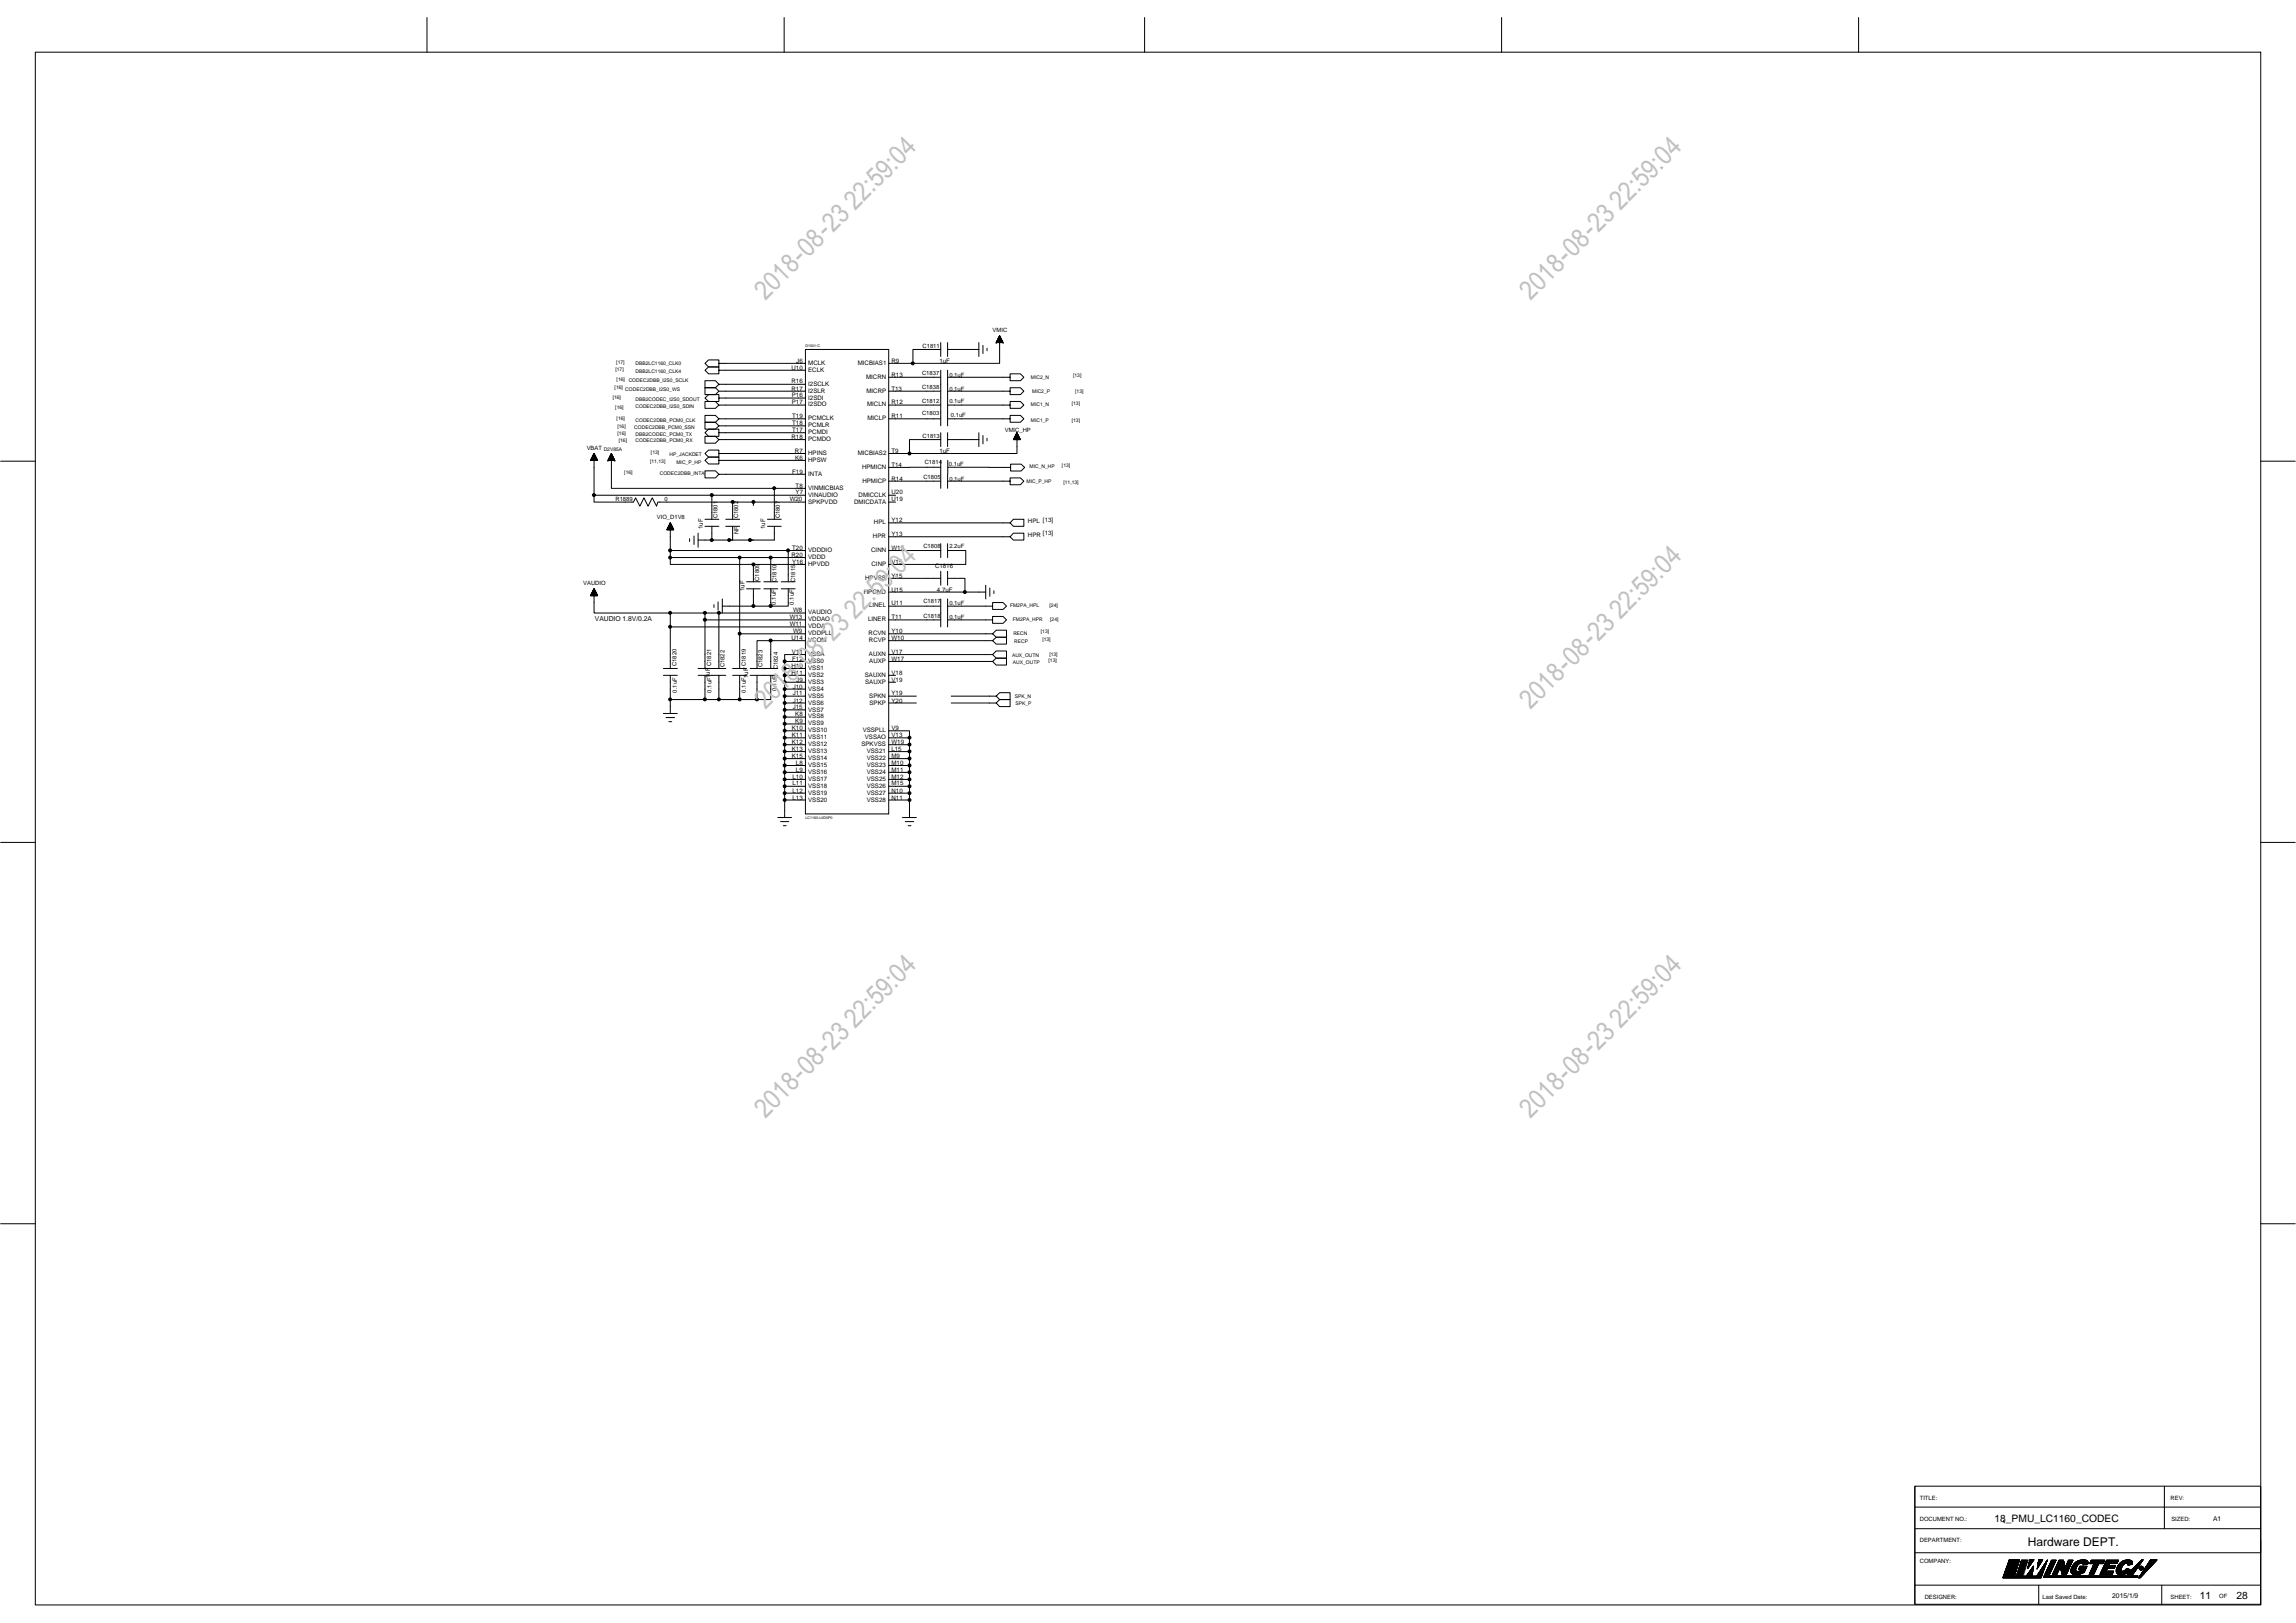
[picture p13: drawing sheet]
<svg xmlns="http://www.w3.org/2000/svg" width="297mm" height="210mm" viewBox="0 0 297 210" stroke-linecap="round" stroke-linejoin="round" font-family="sans-serif">
<defs><g id="words">
<g font-size="3.5" fill="#c0c0c0">
<text x="99" y="38.9" transform="rotate(-45 99 38.9)">2018-08-23 22:59:04</text>
<text x="198" y="38.9" transform="rotate(-45 198 38.9)">2018-08-23 22:59:04</text>
<text x="99" y="91.8" transform="rotate(-45 99 91.8)">2018-08-23 22:59:04</text>
<text x="198" y="91.8" transform="rotate(-45 198 91.8)">2018-08-23 22:59:04</text>
<text x="99" y="144.7" transform="rotate(-45 99 144.7)">2018-08-23 22:59:04</text>
<text x="198" y="144.7" transform="rotate(-45 198 144.7)">2018-08-23 22:59:04</text>
</g>
<text font-size="1.6" x="262.4" y="200">Hardware DEPT.</text>
<g font-size="1.3">
<text x="258" y="196.9">18_PMU_LC1160_CODEC</text>
<text x="284.6" y="206.8">11</text>
<text x="289.3" y="206.9">28</text>
</g>
<g font-size=".9">
<text x="77" y="80.4">VAUDIO 1.8V/0.2A</text>
<text x="286.3" y="196.8">A1</text>
<text x="273.3" y="206.8">2015/1/9</text>
</g>
<g font-size=".8">
<text x="102.4" y="47.8">U10</text>
<text x="103" y="46.9">J6</text>
<text x="104.6" y="47.2">MCLK</text>
<text x="111" y="47.2">MICBIAS1</text>
<text x="115.3" y="46.9">R9</text>
<text x="119.4" y="45">C1811</text>
<text x="121.5" y="46.9">1uF</text>
<text x="128.4" y="43">VMIC</text>
<text x="102.4" y="49.6">R16</text>
<text x="102.4" y="50.5">R17</text>
<text x="102.4" y="51.4">P16</text>
<text x="102.4" y="52.3">P17</text>
<text x="104.6" y="48.1">ECLK</text>
<text x="104.6" y="49.9">I2SCLK</text>
<text x="104.6" y="50.8">I2SLR</text>
<text x="104.6" y="51.7">I2SDI</text>
<text x="104.6" y="52.6">I2SDO</text>
<text x="112.1" y="49">MICRN</text>
<text x="112.1" y="50.8">MICRP</text>
<text x="112.2" y="52.6">MICLN</text>
<text x="115.3" y="48.7">R13</text>
<text x="115.3" y="50.5">T13</text>
<text x="115.3" y="52.3">R12</text>
<text x="119.3" y="48.5">C1837</text>
<text x="119.3" y="50.3">C1838</text>
<text x="119.3" y="52.1">C1812</text>
<text x="119.3" y="53.7">C1803</text>
<text x="122.8" y="48.7">0.1uF</text>
<text x="122.8" y="50.5">0.1uF</text>
<text x="122.8" y="52.1">0.1uF</text>
<text x="123" y="53.9">0.1uF</text>
<text x="75.9" y="58.2">VBAT</text>
<text x="102.4" y="56.8">R18</text>
<text x="102.5" y="54.1">T19</text>
<text x="102.5" y="55.9">T17</text>
<text x="102.5" y="55">T18</text>
<text x="102.8" y="58.6">R7</text>
<text x="102.9" y="59.5">K6</text>
<text x="104.6" y="58.8">HPINS</text>
<text x="104.6" y="59.8">HPSW</text>
<text x="104.6" y="54.4">PCMCLK</text>
<text x="104.6" y="56.2">PCMDI</text>
<text x="104.6" y="55.3">PCMLR</text>
<text x="104.6" y="57.1">PCMDO</text>
<text x="111" y="58.8">MICBIAS2</text>
<text x="112.2" y="54.4">MICLP</text>
<text x="115.3" y="54.1">R11</text>
<text x="115.3" y="58.6">T9</text>
<text x="119.4" y="56.7">C1813</text>
<text x="121.5" y="58.6">1uF</text>
<text x="130" y="55.9">VMIC_HP</text>
<text x="79.6" y="64.9">R1889</text>
<text x="86" y="64.8">0</text>
<text x="102.2" y="64.9">W20</text>
<text x="102.5" y="61.3">F19</text>
<text x="102.9" y="63.1">T8</text>
<text x="102.9" y="64">Y7</text>
<text x="104.6" y="63.4">VINMICBIAS</text>
<text x="104.6" y="61.6">INTA</text>
<text x="104.6" y="65.2">SPKPVDD</text>
<text x="104.6" y="64.2">VINAUDIO</text>
<text x="110.5" y="65.2">DMICDATA</text>
<text x="111.1" y="64.2">DMICCLK</text>
<text x="111.5" y="60.7">HPMICN</text>
<text x="111.6" y="62.5">HPMICP</text>
<text x="115.3" y="60.4">T14</text>
<text x="115.3" y="62.2">R14</text>
<text x="115.3" y="64">U20</text>
<text x="115.3" y="64.9">U19</text>
<text x="119.5" y="62">C1805</text>
<text x="119.6" y="60.1">C1814</text>
<text x="122.8" y="60.3">0.1uF</text>
<text x="122.8" y="62.2">0.1uF</text>
<text x="85" y="67.2">VIO_D1V8</text>
<text x="90.9" y="68.5" transform="rotate(-90 90.9 68.5)">1uF</text>
<text x="92.8" y="67.1" transform="rotate(-90 92.8 67.1)">C1801</text>
<text x="95.5" y="67.1" transform="rotate(-90 95.5 67.1)">C1802</text>
<text x="95.5" y="69.2" transform="rotate(-90 95.5 69.2)">NF</text>
<text x="99" y="68.5" transform="rotate(-90 99 68.5)">1uF</text>
<text x="100.9" y="67.1" transform="rotate(-90 100.9 67.1)">C1807</text>
<text x="102.5" y="71.1">T20</text>
<text x="104.6" y="71.4">VDDDIO</text>
<text x="112.7" y="71.4">CINN</text>
<text x="112.9" y="69.6">HPR</text>
<text x="113.1" y="67.8">HPL</text>
<text x="115.3" y="67.6">Y12</text>
<text x="115.3" y="69.3">Y13</text>
<text x="115.3" y="71.1">W15</text>
<text x="119.5" y="70.9">C1808</text>
<text x="122.8" y="70.9">2.2uF</text>
<text x="133" y="67.6">HPL [13]</text>
<text x="133" y="69.4">HPR [13]</text>
<text x="75.5" y="75.7">VAUDIO</text>
<text x="96.3" y="76.5" transform="rotate(-90 96.3 76.5)">1uF</text>
<text x="98.2" y="75.1" transform="rotate(-90 98.2 75.1)">C1809</text>
<text x="100.5" y="75.3" transform="rotate(-90 100.5 75.3)">C1810</text>
<text x="102.4" y="72">R20</text>
<text x="102.5" y="72.9">Y16</text>
<text x="102.9" y="75.3" transform="rotate(-90 102.9 75.3)">C1815</text>
<text x="104.6" y="72.3">VDDD</text>
<text x="104.6" y="73.2">HPVDD</text>
<text x="111.8" y="76.8">HPGND</text>
<text x="111.9" y="75">HPVSS</text>
<text x="112.8" y="73.2">CINP</text>
<text x="115.3" y="76.5">U15</text>
<text x="115.3" y="74.7">Y15</text>
<text x="115.3" y="72.9">V15</text>
<text x="121" y="73.5">C1816</text>
<text x="121.2" y="76.5">4.7uF</text>
<text x="100.4" y="78.2" transform="rotate(-90 100.4 78.2)">0.1uF</text>
<text x="102.2" y="81">W11</text>
<text x="102.2" y="80.1">W13</text>
<text x="102.4" y="82.8">U14</text>
<text x="102.6" y="79.2">W8</text>
<text x="102.6" y="81.9">W9</text>
<text x="102.7" y="78.2" transform="rotate(-90 102.7 78.2)">0.1uF</text>
<text x="104.6" y="79.5">VAUDIO</text>
<text x="104.6" y="82.2">VDDPLL</text>
<text x="104.6" y="81.3">VDDA</text>
<text x="104.6" y="80.4">VDDAO</text>
<text x="104.6" y="83.1">VCOM</text>
<text x="112.3" y="80.4">LINER</text>
<text x="112.4" y="82.2">RCVN</text>
<text x="112.4" y="83.1">RCVP</text>
<text x="112.4" y="78.6">LINEL</text>
<text x="115.3" y="82.8">W10</text>
<text x="115.3" y="81.9">Y10</text>
<text x="115.3" y="80.1">T11</text>
<text x="115.3" y="78.3">U11</text>
<text x="119.5" y="78">C1817</text>
<text x="119.5" y="79.9">C1818</text>
<text x="122.8" y="78.2">0.1uF</text>
<text x="122.8" y="80.1">0.1uF</text>
<text x="87.5" y="86.2" transform="rotate(-90 87.5 86.2)">C1820</text>
<text x="87.5" y="89.6" transform="rotate(-90 87.5 89.6)">0.1uF</text>
<text x="92" y="89.6" transform="rotate(-90 92 89.6)">0.1uF1uF C1821</text>
<text x="93.7" y="86.3" transform="rotate(-90 93.7 86.3)">C1822</text>
<text x="96.5" y="89.6" transform="rotate(-90 96.5 89.6)">0.1uF</text>
<text x="96.5" y="86.2" transform="rotate(-90 96.5 86.2)">C1819</text>
<text x="96.8" y="87.7" transform="rotate(-90 96.8 87.7)">1uF</text>
<text x="98.7" y="86.3" transform="rotate(-90 98.7 86.3)">C1823</text>
<text x="100.5" y="89.3" transform="rotate(-90 100.5 89.3)">0.1uF</text>
<text x="100.6" y="86.6" transform="rotate(-90 100.6 86.6)">C1824</text>
<text x="102.4" y="86.4">H10</text>
<text x="102.4" y="87.3">H11</text>
<text x="102.4" y="84.6">V11</text>
<text x="102.5" y="85.5">F12</text>
<text x="102.6" y="90">J11</text>
<text x="102.6" y="89.1">J10</text>
<text x="103" y="88.2">J9</text>
<text x="104.6" y="84.9">VSSA</text>
<text x="104.6" y="85.8">VSS0</text>
<text x="104.6" y="86.7">VSS1</text>
<text x="104.6" y="87.5">VSS2</text>
<text x="104.6" y="88.5">VSS3</text>
<text x="104.6" y="89.4">VSS4</text>
<text x="111.9" y="87.5">SAUXN</text>
<text x="111.9" y="88.5">SAUXP</text>
<text x="112.4" y="84.9">AUXN</text>
<text x="112.5" y="85.8">AUXP</text>
<text x="115.3" y="90">Y19</text>
<text x="115.3" y="87.3">V18</text>
<text x="115.3" y="88.2">V19</text>
<text x="115.3" y="85.5">W17</text>
<text x="115.3" y="84.6">V17</text>
<text x="102.4" y="94.5">K10</text>
<text x="102.4" y="95.4">K11</text>
<text x="102.6" y="90.9">J12</text>
<text x="102.6" y="91.8">J15</text>
<text x="102.9" y="92.7">K8</text>
<text x="102.9" y="93.6">K9</text>
<text x="104.6" y="90.3">VSS5</text>
<text x="104.6" y="91.2">VSS6</text>
<text x="104.6" y="92.1">VSS7</text>
<text x="104.6" y="92.9">VSS8</text>
<text x="104.6" y="93.9">VSS9</text>
<text x="104.6" y="94.7">VSS10</text>
<text x="104.6" y="95.6">VSS11</text>
<text x="111.6" y="94.7">VSSPLL</text>
<text x="111.9" y="95.6">VSSAO</text>
<text x="112.5" y="90.3">SPKN</text>
<text x="112.5" y="91.2">SPKP</text>
<text x="115.3" y="94.5">V9</text>
<text x="115.3" y="95.4">V13</text>
<text x="115.3" y="90.9">Y20</text>
<text x="102.4" y="96.2">K12</text>
<text x="102.4" y="97.2">K13</text>
<text x="102.4" y="98">K15</text>
<text x="102.5" y="100.7">L10</text>
<text x="102.5" y="101.6">L11</text>
<text x="103" y="98.9">L8</text>
<text x="103" y="99.8">L9</text>
<text x="104.6" y="96.5">VSS12</text>
<text x="104.6" y="97.4">VSS13</text>
<text x="104.6" y="98.3">VSS14</text>
<text x="104.6" y="99.2">VSS15</text>
<text x="104.6" y="100.1">VSS16</text>
<text x="104.6" y="101">VSS17</text>
<text x="104.6" y="101.9">VSS18</text>
<text x="111.4" y="96.5">SPKVSS</text>
<text x="112.1" y="97.4">VSS21</text>
<text x="112.1" y="99.2">VSS23</text>
<text x="112.1" y="98.3">VSS22</text>
<text x="112.1" y="100.1">VSS24</text>
<text x="112.1" y="101">VSS25</text>
<text x="112.1" y="101.9">VSS26</text>
<text x="115.3" y="96.2">W19</text>
<text x="115.3" y="97.2">L15</text>
<text x="115.3" y="98.9">M10</text>
<text x="115.3" y="98">M9</text>
<text x="115.3" y="99.8">M11</text>
<text x="115.3" y="100.7">M12</text>
<text x="115.3" y="101.6">M15</text>
<text x="102.5" y="103.4">L13</text>
<text x="102.5" y="102.6">L12</text>
<text x="104.6" y="102.8">VSS19</text>
<text x="104.6" y="103.7">VSS20</text>
<text x="112.1" y="103.7">VSS28</text>
<text x="112.1" y="102.8">VSS27</text>
<text x="115.3" y="103.4">N11</text>
<text x="115.3" y="102.6">N10</text>
<text x="248.4" y="196.8">DOCUMENT NO.:</text>
<text x="248.4" y="194.1">TITLE:</text>
<text x="280.8" y="194">REV:</text>
<text x="280.9" y="196.8">SIZED:</text>
<text x="248.4" y="199.5">DEPARTMENT:</text>
<text x="248.4" y="202.2">COMPANY:</text>
<text x="249" y="206.8">DESIGNER:</text>
<text x="264.2" y="206.8">Last Saved Date:</text>
<text x="280.8" y="206.8">SHEET:</text>
<text x="287.1" y="206.7">OF</text>
</g>
<g font-size=".6">
<text x="79.6" y="48">[17]</text>
<text x="79.7" y="47.1">[17]</text>
<text x="82.2" y="47.3">DBB2LC1160_CLK0</text>
<text x="79.3" y="51.6">[16]</text>
<text x="79.5" y="50.3">[16]</text>
<text x="79.6" y="52.9">[16]</text>
<text x="79.8" y="49.3">[16]</text>
<text x="80.9" y="50.5">CODEC2DBB_I2S0_WS</text>
<text x="81.3" y="49.4">CODEC2DBB_I2S0_SCLK</text>
<text x="82.2" y="51.9">DBB2CODEC_I2S0_SDOUT</text>
<text x="82.2" y="48.3">DBB2LC1160_CLK4</text>
<text x="82.2" y="52.8">CODEC2DBB_I2S0_SDIN</text>
<text x="133.4" y="52.5">MIC1_N</text>
<text x="133.4" y="49.1">MIC2_N</text>
<text x="133.5" y="50.9">MIC2_P</text>
<text x="138.7" y="52.4">[13]</text>
<text x="138.8" y="48.8">[13]</text>
<text x="139.1" y="50.8">[13]</text>
<text x="78.1" y="58.3">D2V85A</text>
<text x="79.8" y="54.4">[16]</text>
<text x="79.9" y="55.4">[16]</text>
<text x="79.9" y="56.3">[16]</text>
<text x="80" y="57.2">[16]</text>
<text x="82.1" y="55.5">CODEC2DBB_PCM0_SSN</text>
<text x="82.2" y="54.6">CODEC2DBB_PCM0_CLK</text>
<text x="82.2" y="56.3">DBB2CODEC_PCM0_TX</text>
<text x="82.2" y="57.2">CODEC2DBB_PCM0_RX</text>
<text x="84.1" y="59.8">[11,13]</text>
<text x="84.2" y="58.8">[13]</text>
<text x="86.6" y="58.9">HP_JACKDET</text>
<text x="133.4" y="54.6">MIC1_P</text>
<text x="138.7" y="54.5">[13]</text>
<text x="80.8" y="61.4">[16]</text>
<text x="85.4" y="61.4">CODEC2DBB_INTA</text>
<text x="87.5" y="60">MIC_P_HP</text>
<text x="132.8" y="62.5">MIC_P_HP</text>
<text x="133.2" y="60.6">MIC_N_HP</text>
<text x="137.4" y="60.4">[13]</text>
<text x="137.6" y="62.6">[11,13]</text>
<text x="130.7" y="78.6">FM2PA_HPL</text>
<text x="131" y="80.4">FM2PA_HPR</text>
<text x="131.1" y="82.1">RECN</text>
<text x="131.2" y="83.2">RECP</text>
<text x="134.7" y="81.9">[13]</text>
<text x="134.8" y="83">[13]</text>
<text x="135.8" y="78.5">[24]</text>
<text x="135.9" y="80.3">[24]</text>
<text x="130.9" y="85">AUX_OUTN</text>
<text x="131" y="85.9">AUX_OUTP</text>
<text x="135.7" y="85.6">[13]</text>
<text x="135.8" y="84.9">[13]</text>
<text x="131.3" y="90.3">SPK_N</text>
<text x="131.4" y="91.2">SPK_P</text>
</g>
<g font-size=".5">
<text x="104.2" y="44.9">D1501-C</text>
<text x="104.2" y="106">LC1160-L0D0P0</text>
</g>
</g></defs>
<g fill="none" stroke="#000" stroke-width=".13">
<path d="M4.6 6.8h287.9v200.8h-287.9zM55.2 2.3v4.5M101.4 2.3v4.5M148.1 2.3v4.5M194.3 2.3v4.5M240.4 2.3v4.5M.1 59.7h4.5M76.5 59.5h.8M76.5 59.4h.7M76.5 59.4v.2M76.5 59.6v-.3h.7v.3M76.6 59.2h.5v.4"/>
<path d="M76.6 59.2v.4M76.6 59.2h.5M76.6 59.1h.5M76.6 59.1v.5M76.7 59.1h.3M76.7 59v.6M76.7 59h.3M76.7 58.9v.7M76.7 58.9h.3M76.8 58.8h.1v.8M76.8 58.8v.8M76.8 58.8h.1"/>
<path d="M76.8 58.8l.1 .8M76.8 58.7h.1M76.9 59.6v-.9l.4 .9h-.9l.5-.9v5.4M76.9 58.7h.1M77 58.9v.7M77.1 59.1v.5M77.2 59.4h-.7v.2M77.3 59.5v.1l-.9-.1M78.7 59.6h.1M78.7 59.6h.8M78.7 59.4h.8v.2M78.8 59.3v.3"/>
<path d="M78.8 59.4h.6v.2M78.8 59.3h.6M78.8 59.2h.6M78.9 59.6v-.4h.4v.4M78.9 59.1h.4M78.9 58.9v.7M78.9 59h.4v.6M79 59h.2M79 58.9h.2M79 59.6l.1-.8v.8M79 58.8h.1M79.1 59.6v-.9l.4 .9h-.8l.4-.9v4.5h25.1"/>
<path d="M79.1 58.7h.1M79.2 58.8h-.2v.8M79.2 58.9v.7M79.2 58.9h-.2v.7M79.4 59.2v.4M79.4 59.3v.3M79.4 59.3h-.6v.3M79.4 59.4h-.7v.2M79.5 59.6h.1M93 47.9v-.4h-1.3l-.5 .4 .5 .5h1.3v-.5h11.2M93 50.6l-.4-.4h-1.4v.9h1.4l.4-.5h11.2M104.2 45.2h10.8v60.1h-10.8z"/>
<path d="M104.2 56h-11.2v.5h-1.3l-.5-.5 .5-.5h1.3v.5M104.2 56.9h-11.2l-.4 .4h-1.4v-.8h1.4l.4 .4M104.2 58.7h-11.2v.4h-1.3l-.5-.4 .5-.5h1.3v.5M104.2 55.1h-11.2l-.4 .4h-1.4v-.9h1.4l.4 .5M104.2 47h-11.2v.5h-1.3l-.5-.5 .5-.4h1.3v.4M104.2 52.4h-11.2l-.4 .4h-1.4v-.9h1.4l.4 .5M104.2 59.6h-11.2v.4h-1.3l-.5-.4 .5-.5h1.3v.5M104.2 54.2h-11.2l-.4 .4h-1.4v-.9h1.4l.4 .5M104.2 51.5h-11.2v.4h-1.3l-.5-.4 .5-.4h1.3v.4M104.2 49.7h-11.2l-.4 .5h-1.4v-.9h1.4l.4 .4M115 47h3.1M115 50.6h6.7"/>
<path d="M115 52.4h6.7M115 54.2h6.7M115 48.8h6.7M121.7 47.9v7.2M121.7 59.6v3.6M121.7 45.2h-3.6v1.8M121.7 56.9h-4v1.8h-2.7M121.7 44.3v1.8M121.7 56v1.8M122.6 47.9v7.2M122.6 52.4h8.1v-.5h1.3l.5 .5-.5 .4h-1.3v-.4M122.6 45.2h4"/>
<path d="M122.6 56.9h4M122.6 44.3v1.8M122.6 56v1.8M122.6 59.6v1.7M126.6 44.3v1.8M126.6 56v1.8M127.2 44.7v1M127.2 56.3v1.1M127.7 45v.4M127.7 56.7v.3M128.9 44.3h.1M128.9 44.2v.1"/>
<path d="M128.9 44.3h.9M128.9 44.3h.8M128.9 44.2h.8M128.9 44.2h.8v.1M129 44.1v.2M129 44.1h.7v.2M129 44.1h.6M129 44h.6v.3M129 43.9v.4M129 44h.6M129.1 43.9h.5M129.1 43.8h.4v.5"/>
<path d="M129.2 43.7v.6M129.2 43.8h.3M129.2 43.7h.3M129.2 43.7h.3v.6M129.2 43.7h.2M129.2 43.6v.7M129.2 43.6h.2M129.3 43.6h.1M129.3 43.4v.9M129.3 43.5v.8M129.3 43.4h.1M129.3 43.4l.5 .9h-.9l.4-.9v3.6h-11.2"/>
<path d="M129.4 43.5v.8M129.5 43.7v.6M129.5 43.9h-.4v.4M129.6 43.9v.4M129.6 44h-.6v.3M129.7 44.2v.1M129.8 44.3h.1M130.7 54.2v.4h1.3l.5-.4-.5-.5h-1.3v.5h-8.1M130.7 48.8v.5h1.3l.5-.5-.5-.4h-1.3v.4h-8.1M130.7 50.6v.5h1.3l.5-.5-.5-.4h-1.3v.4h-8.1M131.1 56.8l.9 .1M131.2 56.7v.2"/>
<path d="M131.2 56.8h.8M131.2 56.8h.7M131.2 56.7h.7v.2M131.2 56.7h.7M131.2 56.9v-.3h.7v.3M131.3 56.6h.5M131.3 56.5v.4M131.3 56.5h.5v.4M131.3 56.5h.5M131.4 56.3v.6M131.4 56.2v.7M131.4 56.3h.3"/>
<path d="M131.4 56.3h.3v.6M131.5 56.2h.2v.7M131.5 56.1v.8M131.5 56.1h.1v.8M131.5 56.1h.1M131.5 56.1l.1 .8M131.6 56.9v-.9l.4 .9h-.9l.5-.9v2.7h-13.9M131.6 56h.1M131.6 56l-.1 .9M131.7 56.3v.6M131.8 56.4v.5M131.8 56.4h-.4l-.1 .5"/>
<path d="M131.8 56.5h-.5v.4M131.9 56.7v.2M132 56.9h.1M292.5 59.7h4.4M76.4 77.1h.9M76.5 76.9v.2M76.5 77h.8v.1M76.5 76.9h.7M76.5 76.8v.3M76.5 76.8h.7v.3M76.5 76.8h.7M76.6 76.8h.5"/>
<path d="M76.6 76.7h.5v.4M76.6 77.1v-.4h.5v.4M76.6 76.6h.5v.5M76.7 76.5v.6M76.7 76.5h.3M76.7 76.5h.3v.6M76.7 76.3v.8M76.7 76.4h.3M76.8 77.1v-.8h.1v.8M76.8 76.3h.2M76.8 76.2l.1 .9M76.8 76.2h.1"/>
<path d="M76.9 76.2v.9M76.9 76.2h.1M76.9 76.2l.4 .9h-.9l.5-.9v3.1h9.8M77 76.4h-.3v.7M77.1 76.6h-.5v.5M77.3 77l-.9 .1M86.3 68.5h.8M86.3 68.4v.1M86.3 68.5l.8-.1v.1h-.8M86.4 68.3v.2M86.4 68.4h.7M86.4 68.3h.7"/>
<path d="M86.4 68.3h.6M86.4 68.5v-.3h.6v.3M86.5 68.5v-.4h.5v.4M86.5 68.2h.5M86.5 68.1h.4v.4M86.5 68v.5M86.5 68.1h.4M86.5 68h.4v.5M86.5 68h.4M86.6 67.9v.6M86.6 67.8v.7M86.6 67.9h.2"/>
<path d="M86.6 67.9h.2v.6M86.6 67.8h.2M86.7 67.8v.7M86.7 67.8h.1v.7M86.7 67.7v.8M86.7 67.8h.1M86.7 67.6v.9M86.7 67.7h.1M86.7 67.6l.5 .9h-.9l.4-.9v3.6M86.7 72.1v.9h10.8M86.7 79.3v7.2M86.8 67.7v.8"/>
<path d="M86.9 67.9v.6M87 68.3h-.6v.2M87 68.3v.2M87.1 68.3v.2M89.2 69.7v.4M89.8 69.3v1.1M90.3 69v1.8M91.2 67.2h1.8M91.2 68.1h1.8M91.2 79.3v7.2M92.1 68.1v1.8M92.1 64.1h-15.2v.9h5.1l.2-.6 .6 1.1 .5-1.1 .5 1.1 .6-1.1 .5 1.1 .2-.5h9.7"/>
<path d="M92.4 78.2v.4M92.9 77.9v1.1M93 79.3v7.2M93.4 77.5v1.8M93.9 67.2h1.8M93.9 68.1h1.8M94.8 68.1v1.8h-4.5M95.7 72.1v14.4M96.6 75.3h1.8M96.6 76.2h1.8M97 69.9h.5M97.5 76.2v2.2"/>
<path d="M97.5 65h-2.7v2.2M97.5 65v.4M98.8 75.3h1.8M98.8 76.2h1.8M99.3 67.2h1.8M99.3 68.1h1.8M99.7 72.1v3.2M99.7 76.2v2.2M99.7 78.4h-6.3M100.2 68.1v1.8h-5.8M100.2 63.2v4M101.1 75.3h1.8"/>
<path d="M101.1 76.2h1.8M102 71.2h-15.3v.9M102 76.2v2.2h-2.3M102 71.2v4.1M104.2 61.4h-11.2l-.4 .4h-1.4v-.9h1.4l.4 .5M104.2 73h-6.7v2.3M104.2 64.1h-12.1v3.1M104.2 71.2h-2.2M104.2 65h-6.7M104.2 72.1h-17.5M104.2 79.3h-17.5M115 69.4h15.7l.4 .5h1.4v-.9h-1.4l-.4 .4"/>
<path d="M115 78.4h6.7M115 74.8h6.7M115 71.2h6.7M115 67.6h15.7l.4 .5h1.4v-.9h-1.4l-.4 .4M115 65h.9M115 64.1h.9M115 62.3h6.7M121.7 60.5h-6.7M121.7 77.5v3.6M121.7 70.3v1.8M121.7 73.9v1.8M122.6 61.4v1.8"/>
<path d="M122.6 77.5v3.6M122.6 78.4h5.8v-.4h1.4l.4 .4-.4 .4h-1.4v-.4M122.6 71.2h2.3v1.8h-9.9M122.6 74.8h2.2v1.8h2.7M122.6 70.3v1.8M122.6 73.9v1.8M122.6 60.5h8.1v-.5h1.4l.5 .5-.5 .4h-1.4v-.4M124.8 76.6h-9.8M127.5 75.7v1.8M128.1 76.1v1.1M128.6 76.4v.4M130.7 62.3v.4h1.3l.5-.4-.5-.5h-1.3v.5h-8.1"/>
<path d="M85.8 92.3h1.8M85.8 87.4h1.8M85.8 86.5h1.8M86.2 92.8h1.1M86.5 93.4h.4M86.7 87.4v4.9M86.7 90.5h6.3M90.3 87.4h3.6M90.3 86.5h3.6M91.2 87.4v3.1M93 87.4v3.1h2.7M94.8 87.4h1.8"/>
<path d="M94.8 86.5h1.8M95.7 90.5h2.2M95.7 87.4v3.1M97 87.4h3.6M97 86.5h3.6M97.9 87.4v3.1M99.7 87.4v3.1h-1.8M99.7 82.9h-1.8v3.6M99.7 82.9v3.6M101.5 98.1v.9h2.7M101.5 99v.9h2.7M101.5 99.9v.9h2.7"/>
<path d="M101.5 91h2.7M101.5 90.1h2.7M101.5 87.4h2.7M101.5 88.3h2.7M101.5 86.5h2.7M101.5 92.8h2.7M101.5 85.6v5.4M101.5 91.8v6.3M101.5 91v.8h2.7M104.2 84.7h-2.7v.9M104.2 85.6h-2.7M104.2 82.9h-4.5"/>
<path d="M104.2 82h-8.5M104.2 80.2h-13M104.2 89.2h-2.7M104.2 93.7h-2.7M104.2 94.6h-2.7M104.2 95.5h-2.7M104.2 96.4h-2.7M104.2 97.2h-2.7M104.2 98.1h-2.7M104.2 81.1h-17.5M115 82h13.4l.5-.5h1.3v.9h-1.3l-.5-.4M115 82.9h13.4l.5-.5h1.3v.9h-1.3l-.5-.4"/>
<path d="M115 91h3.6M115 90.1h3.6M115 87.4h.9M115 88.3h.9M115 80.2h6.7M115 99.9h2.7v.9M115 95.5h2.7v.9M115 94.6h2.7v.9M115 96.4h2.7M115 97.2h2.7M115 98.1h2.7M115 99h2.7"/>
<path d="M117.7 96.4v3.5M122.6 80.2h5.8v-.4h1.4l.4 .4-.4 .4h-1.4v-.4M123.1 90.1h5.8l.4-.5h1.4v.9h-1.4l-.4-.4M123.1 91h5.8l.4-.5h1.4v.9h-1.4l-.4-.4M128.4 84.7l.5 .5h1.3v-1h-1.3l-.5 .5h-13.4M128.4 85.6l.5 .4h1.3v-.8h-1.3l-.5 .4h-13.4M.1 109h4.5M100.6 105.8h1.8M101 106.3h1M101.3 106.8h.4M101.5 100.8v.9h2.7M101.5 101.7v.9h2.7"/>
<path d="M101.5 102.6v.9h2.7M101.5 103.5v2.3M115 100.8h2.7M115 101.7h2.7M115 102.6h2.7M115 103.5h2.7M116.8 105.8h1.8M117.1 106.3h1.1M117.5 106.8h.4M117.7 100.8v5M292.5 109h4.4M.1 158.3h4.5"/>
<path d="M292.5 158.3h4.4M247.7 192.3h44.8v15.3h-44.8zM247.7 197.8h44.8M247.7 192.3v15.3M247.7 195h44.8M259.2 196.7h.1M259.3 196.9h.1M280 192.3v5.5M292.5 199.3v1.6h-44.8M247.7 205.1h44.8M259.1 204.2h5M259.1 204.1h5"/>
<path d="M259.1 204h5M259.2 204h4.9M259.2 203.9h4.9M259.2 203.8h1.4M259.2 203.8h1.5M259.3 203.7h1.4M259.3 203.5h1.4M259.4 203.4h1.4M259.4 203.3h1.4M259.4 203.2h1.4M259.5 203.1l1.4 .1M259.5 203.1h1.4"/>
<path d="M259.5 203h1.4M259.5 202.9h1.4M259.6 202.9h1.3M259.6 202.8h1.4M259.6 202.8h1.3M259.6 202.7h1.4M259.6 202.6h1.4M259.7 202.6h1.3M259.7 202.5h1.3M259.7 202.5h1.4M259.7 202.4h1.4M259.8 202.3h1.3"/>
<path d="M259.8 202.2h1.3M259.8 202.1h1.4M259.9 202h1.3M259.9 202l1.3 .1M259.9 201.9h1.3M259.9 201.8h1.4M260.6 203.9h-1.4M260.7 203.8h-1.4M260.7 203.7h-1.4M260.7 203.6h-1.4M260.7 203.5h-1.4M260.7 203.4l-1.3 .1"/>
<path d="M260.8 203.4h-1.4M260.9 203.8h.9M260.9 202.9h-1.4M261 203.7h.6M261 203.6h.8M261 203.5h.6M261 203.4h.9M261.1 202.4h-1.4M261.1 203.2h.8M261.1 203.2h.9M261.1 203.1h.6M261.1 203.1h.2"/>
<path d="M261.1 202.3h-1.3M261.1 203.1h.8M261.2 202.9h.4M261.2 203h.3M261.2 203.1h.8M261.2 202.2h-1.4M261.2 202.1h-1.4M261.2 203.9h-.3M261.2 202.9h.9M261.2 202.8h.1M261.2 202h-1.3M261.2 202.7h.9"/>
<path d="M261.2 202.8h.9M261.2 203.4l-.2 .1M261.3 202.6h.7M261.3 202.6h.3M261.3 201.8l-1.4 .1M261.3 202.6h.9M261.3 202.6h.8M261.3 203.6h-.3M261.3 202.5h.5M261.3 202.5h.2M261.3 202.5h.7M261.3 202.4h.9"/>
<path d="M261.4 202.4h.3M261.4 202.4h.1M261.4 202.2h.2M261.4 202.1h.9M261.4 203.7h-.5M261.5 202h.9M261.5 202h.8M261.5 202h.6M261.5 201.9h.7M261.5 201.9h.3M261.6 203.3h-.5M261.7 203.8h-.8"/>
<path d="M261.8 203.4h-.8M261.9 202.8h-.7M261.9 203.5h-.9M262 202.9h-.8M262.1 202.2h-.7M262.3 203.8h.6M262.3 202.3h-.9M262.3 202.9h.1M262.3 203.7h.6M262.3 203.6h.6M262.4 202.8h.1M262.4 202.7h.1"/>
<path d="M262.4 202.6h.2M262.4 202.6h.1M262.4 202.5h.2M262.4 201.8l-.9 .1M262.4 202.5h.3M262.4 203.5h.5M262.4 202.4h.3M262.5 202.4h.2M262.5 202.3h.3M262.5 202.1h.4M262.6 202h.4M262.6 201.9h.4"/>
<path d="M262.6 203.4h.4M262.6 203.3h.4M262.6 201.9h.5M262.6 201.8h.5M262.6 203.2h.4M262.7 203.2h.3M262.7 202.4h-.3M262.7 203.1h.3M262.8 203h.2M262.8 203.1h.2M262.8 202.3h-.3M262.8 202.9h.2"/>
<path d="M262.8 202.2h-.3M262.9 203.9h-.8M262.9 202.2h-.4M262.9 202.9h.1M262.9 203.8h-.7M262.9 203.8h-.6M262.9 202.8h.1M262.9 202.1h-.4M262.9 203.7h-.6M262.9 203.6h-.5M263 203.5h-.6M263 203.4l-.5 .1"/>
<path d="M263 202l-.5 .1M263 203.4h-.5M263 202.7h.1M263 202.8h.1M263 202h-.4M263 202.6h.1M263 202.9h-.1M263.1 202.6h.1M263.1 201.8l-.5 .1M263.5 202.9h.1M263.5 203.8h.7M263.6 202.8h.1"/>
<path d="M263.6 202.9h.1M263.6 203.8h.6M263.6 202.9h-.1M263.6 202.6h.2M263.6 202.7h.1M263.6 202.5h.2M263.6 202.5h.3M263.6 202.4h.3M263.6 203.7h.6M263.6 202.3h.4M263.6 202.2h.4M263.7 202.1h.4"/>
<path d="M263.7 202h.4M263.7 201.9h.5M263.7 201.8h.6M263.8 205.1v2.5M263.8 203.5h.5M263.8 202.5h-.2M263.8 203.4h.5M263.9 203.4h.4M263.9 203.3h.4M263.9 202.4h-.3M263.9 203.3h.5M264 203.2h.4"/>
<path d="M264 202.3h-.4M264 203.1h.4M264 202.2h-.3M264.1 203.1h.3M264.1 203h.3M264.1 202.1h-.4M264.1 203h.4M264.1 202.9h.4M264.1 203.9h-.6M264.2 202h-.5M264.2 202.9h.3M264.2 202.8h.3"/>
<path d="M264.2 203.8h-.6M264.2 203.7h-.6M264.2 203.6h-.5M264.3 202.7h.3M264.3 202.8h.2M264.3 201.8l-.6 .1M264.3 203.6h-.6M264.3 203.5h-.5M264.3 203.4l-.5 .1M264.3 202.6h.3M264.4 204.1h12.1M264.4 202.6h.2"/>
<path d="M264.4 204h12.1M264.4 202.5h.2M264.4 203.1l-.4 .1M264.4 203.9h12.2M264.4 202.4h.2M264.5 202.9h-.4M264.5 202.9h-.3M264.5 202.4h.2M264.5 202.8h-.3M264.6 203.7h.6M264.6 203.6h.6M264.6 202.3h.1"/>
<path d="M264.6 202.5h-.2M264.6 202.1h.1M264.6 203.5h.6M264.7 202.4h-.2M264.7 203.4h.6M264.7 203.3h.6M264.7 202.3h-.2M264.7 202.2h-.1M264.7 202h.1M264.8 202.1h-.1M264.8 203.2h.6M264.8 201.9h.1"/>
<path d="M264.8 203.1h.6M264.8 203.1l.6 .1M264.8 202l-.1 .1M264.8 202h-.1M264.9 203.1h.5M264.9 201.9h.1M264.9 203h.5M264.9 203h.6M264.9 201.8h.1M264.9 202.9h.6M264.9 202.8h.7M264.9 202.9h.7"/>
<path d="M265 202.7h.6M265 202.8h.6M265 202.6h.7M265.1 202.5h.6M265.1 202.6h.6M265.1 202.4h.6M265.2 202.4h.5M265.2 202.4h.6M265.2 203.6h-.6M265.2 202.3h.6M265.3 203.5h-.7M265.3 203.4l-.6 .1"/>
<path d="M265.3 202.1h.6M265.3 202h.6M265.4 202h.5M265.4 203.3h-.7M265.4 201.9h.6M265.5 202.9h-.6M265.6 203.7h.5M265.6 202.8h-.6M265.6 203.5h.6M265.6 202.6l-.6 .1M265.7 203.4h.6M265.7 203.3h.6"/>
<path d="M265.7 203.2h.6M265.8 203.2h.5M265.8 203.1l.5 .1M265.8 202.3h-.6M265.8 203.1h.6M265.8 202.2h-.6M265.9 203h.5M265.9 202.2h-.6M265.9 202.9h.5M265.9 202.1h-.6M265.9 202.9h.6M265.9 202.8h.6"/>
<path d="M266 202.8h.5M266 202.7h1.1M266 201.9h-.6M266 201.8l-.6 .1M266 202.6h1.1M266.1 202.5h1M266.1 202.6h1M266.1 202.4h1M266.1 203.6h-.5M266.2 202.4h.9M266.2 203.6h-.6M266.2 203.5h-.6"/>
<path d="M266.2 202.2h.8M266.2 203.4l-.6 .1M266.2 202.3h.8M266.3 203.4h-.6M266.3 202.1h.7M266.3 203.3h-.6M266.3 202h.7M266.3 201.9h.7M266.4 201.9h.6M266.5 202.9h-.6M266.6 202.8h.5M266.6 202.8h1.1"/>
<path d="M266.6 202.8h1.1zM266.6 202.9h1.1M266.6 203h1.1M266.7 203.1h.9M266.7 203.1l.9 .1M266.7 203.2h.9M266.7 203.2h.8M266.7 203.4h.8M266.7 203.3h.8M266.7 203.5h.7M266.8 203.6h.6M266.8 203.7h.5"/>
<path d="M267 201.8l-.6 .1M267 202.2h-.8M267 202.1h-.7M267.1 202.3h-.9M267.1 202.4h-1M267.2 202.7h.6M267.2 202.8h.5M267.3 202.6h.5M267.3 202.5h.6M267.3 202.4h.6M267.4 202.4h.5M267.4 203.6h-.6"/>
<path d="M267.4 203.5h-.7M267.4 202.2h.6M267.4 203.4l-.7 .1M267.4 202.3h.6M267.5 203.4h-.8M267.5 202.1h.6M267.5 203.3h-.8M267.5 202h.6M267.6 202h.5M267.6 201.9h.6M267.6 203h-1M267.7 202.9h-1.1"/>
<path d="M267.9 203.1h.6M267.9 203.1l.6 .1M267.9 203.4h1.7M267.9 203.3h.8M267.9 203.3h1.8M267.9 203.2h.7M267.9 203.2h.6M267.9 203h.6M268 202.9h.6M268 202.3h-.6M268 203.5h1.4M268 202.8h.6"/>
<path d="M268 203.6h1.3M268.1 202.7h.6M268.1 202.8h.5M268.1 202.2h-.6M268.1 202.1h-.6M268.1 202l-.6 .1M268.1 203.6h1.1M268.1 202.6h.6M268.2 202.6h.5M268.2 202.5h.6M268.2 201.8l-.6 .1M268.2 203.7h.8"/>
<path d="M268.2 202.4h.6M268.3 202.4h.6M268.3 202.4h.7M268.4 202.3h.7M268.4 202.2h1.7M268.5 202.1h1.6M268.6 202.9h-.6M268.6 202.1h1.5M268.6 202.8h-.6M268.7 202h1.4M268.8 202.5h-.6M268.8 201.9h1.3"/>
<path d="M268.9 202.4h-.7M268.9 203h.9M268.9 203.3h.8M268.9 201.9h1.1M269 202.9h.9M269 202.8h.9M269 202.7h1M269 202.8h1M269 202.3h-.7M269.1 201.9h.8M269.1 202.7h.9M269.1 202.6h.9"/>
<path d="M269.1 203.2h.6M269.2 203.2h.5M269.2 203.1l.6 .1M269.2 201.8h.6M269.3 203.1h.5M269.4 202.3h.7M269.5 202.4h.6M269.5 203.5h-1.5M269.5 202.4h.1M269.5 202.4h.5M269.8 202.4h-.3M269.9 202.9h-.9"/>
<path d="M270 202.8h-1M270.1 202.2h-1.6M270.1 202.1h-1.6M270.1 202.3h-.6M270.3 203.7h.6M270.3 203.6h.6M270.4 203.5h.6M270.4 202.3h1.7M270.4 202.1h1.8M270.4 203.4h.6M270.4 203.3h.6M270.5 202l1.7 .1"/>
<path d="M270.5 203.3h.5M270.5 202h1.7M270.5 203.2h.6M270.5 201.9h1.8M270.6 203.1h.6M270.6 203.1h.5M270.6 203h.6M270.6 202.9h.6M270.7 202.9h.6M270.7 202.8h.6M270.7 202.7h.6M270.7 202.7h.7"/>
<path d="M270.8 202.6h.6M270.8 202.5h.6M270.9 202.5h.5M270.9 202.4h.6M270.9 203.6h-.6M271 203.5h-.6M271 203.4l-.6 .1M271 203.4h-.6M271.1 203.3h-.6M271.2 202.9h-.6M271.5 202.4h-.6M271.7 203.7h1.6"/>
<path d="M271.7 203.6h1.6M271.8 203.5h1.5M271.8 203.4h1.6M271.8 203.3h1.6M271.9 203.3h1.5M271.9 203.2h.6M272 203.1h.6M272 203.1h.5M272 202.9h.6M272 203h.6M272.1 202.9h1.4M272.1 202.8h1.5"/>
<path d="M272.1 202.9h1.5M272.1 202.3h-1.7M272.1 202.2h-1.7M272.1 202.7h1.5M272.2 202.2h-1.8M272.2 202.6h1.5M272.2 202.1h-1.8M272.2 202.5h1.5M272.2 202.5h.6M272.3 202h-1.8M272.3 202.5h.6M272.3 202.4h.6"/>
<path d="M272.3 201.8l-1.7 .1M272.3 202.3h.6M272.4 202.1h1.5M272.4 202l1.6 .1M272.5 202h1.5M272.5 201.9h1.6M272.6 203h-.6M272.6 202.9h-.6M272.9 202.4h-.6M272.9 202.3h-.6M273.3 203.6h-1.6M273.4 203.5h-1.6"/>
<path d="M273.4 203.4l-1.6 .1M273.4 203.4h-1.6M273.7 202.6l-1.6 .1M273.8 203.1h.6M273.8 203.1l.6 .1M273.8 203.4h1.5M273.8 203.3h1.6M273.8 203.2h.6M273.8 203h.6M273.8 202.9h.6M273.8 203.5h1.4M273.9 202.9h.6"/>
<path d="M273.9 202.9h.5M273.9 203.5h1.2M273.9 202.8h.6M273.9 203.6h1.2M273.9 202.2h-1.5M273.9 202.7h.6M273.9 203.6h1.1M274 202.6h.6M274 202.1h-1.6M274 202.5h.7M274 203.7h.8M274.1 201.9h-1.6"/>
<path d="M274.1 201.8l-1.6 .1M274.1 202.5h.6M274.1 202.4h.6M274.1 203.7h.7M274.2 202.4h.6M274.2 202.3h.8M274.3 202.2h1.6M274.4 202.1h1.5M274.4 202.9h-.6M274.5 202.1h1.4M274.5 202.8h-.6M274.5 202h1.3"/>
<path d="M274.6 202h1.2M274.7 202.5h-.7M274.7 201.9h1.1M274.8 202.4h-.7M274.8 201.9h.9M274.8 203.2h.7M274.9 203.2h.6M274.9 201.9h.7M274.9 202.3h-.7M275 203.1h.6M275 203.1h.5M275 203h.5"/>
<path d="M275.1 203h.2M275.1 201.8h.4M275.1 202.9h.1M275.2 203.7h.7M275.2 202.3h.7M275.3 203.4l-1.5 .1M275.3 202.4h.6M275.3 202.5h.1M275.3 202.5h.2M275.3 202.4h.3M275.3 203.4h-1.5M275.3 203.5h.8"/>
<path d="M275.4 203.3h-1.6M275.5 203.4h.6M275.5 203.4h.7M275.5 203.1l-.6 .1M275.5 203.3h.7M275.6 203.3h.6M275.7 203.2h.5M275.7 203.2h.6M275.8 203.1h.5M275.8 203h.6M275.9 202.2h-1.6M275.9 202.1h-1.5"/>
<path d="M275.9 202.4h-.6M275.9 203h.5M275.9 202.9h.5M276 203.6h-.8M276 202.9h.5M276 203.6h-.7M276.1 202.8h.4M276.1 203.5h-.7M276.1 202.8h.5M276.1 203.4l-.7 .1M276.2 202.7h.4M276.2 202.7h.5"/>
<path d="M276.2 203.3h-.6M276.2 202.6h.5M276.3 202.6h.4M276.3 202.5h.4M276.4 202.5h.4M276.4 202.4h.4M276.5 202.9h-.6M276.5 202.4h.4M276.6 203.9l-12.2 .1M276.6 202.3h.3M276.7 204.2h.2M276.7 204.1h.2"/>
<path d="M276.7 202.1h.3M276.8 202.8h.5M276.8 202.9h.5M276.8 203h.4M276.8 202.7h.4M276.8 202.8h.4M276.8 202.1h.3M276.8 203.9h.3M276.8 203.1h.4M276.8 202.4h-.3M276.9 203.1h.2M276.9 202h.2"/>
<path d="M276.9 202.4h-.4M276.9 203.8h.3M276.9 202.3h-.3M276.9 202.6h.2M277 204l-.3 .1M277 202.2h-.4M277 203.1h.1M277 201.9h.2M277 203.7h.3M277 204h-.2M277 202.2h-.3M277 202.1h-.2"/>
<path d="M277.1 203.9l-.3 .1M277.1 201.8h.2M277.1 203.5h.3M277.1 203.9h-.3M277.2 201.9h-.3M277.2 203.8h-.3M277.2 201.8l-.2 .1M277.2 203.4h.4M277.2 203.3h.4M277.3 203.8h-.4M277.3 202.9h-.5M277.3 203.2h.4"/>
<path d="M277.3 203.7h-.3M277.3 203.2h.5M277.3 203.1l.5 .1M277.4 203.1h.5M277.4 203.6h-.4M277.4 203h.6M277.5 202.9h.5M277.5 203.5h-.4M277.5 202.9h.6M277.6 202.8h.5M277.6 203.4l-.5 .1M277.6 203.4h-.4"/>
<path d="M277.6 202.8h.6M277.6 202.7h.6M277.7 202.6h.6M277.7 203.3h-.5M277.7 202.5h.7M277.7 202.6h.7M277.8 202.5h.6M277.8 202.4h.7M277.9 202.4h.7M277.9 202.3h.7M278 202.2h.7M278 203h-.6"/>
<path d="M278 202.1h.7M278 202.9h-.5M278.1 202h.8M278.2 201.9h.8M278.2 201.8h.8M278.3 202.6l-.7 .1M278.5 202.4h-.7M278.6 202.4h-.7M278.6 202.3h-.7M278.7 202.2h-.7M278.8 202.1h-.8M279 201.9h-.9"/>
<path d="M279 201.8l-.8 .1M279.7 205.1v2.5"/>
</g>
<g fill="#000" stroke="#000" stroke-width=".13">
<path d="M76.7 63.9h.3v.2v.1h-.3z" fill-rule="evenodd"/>
<path d="M86.6 71.1h.2v.3h-.1h-.1z" fill-rule="evenodd"/>
<path d="M91 79.2h.3l.1 .1-.1 .1h-.3z" fill-rule="evenodd"/>
<path d="M91.9 63.9h.3l.1 .2-.1 .1h-.3z" fill-rule="evenodd"/>
<path d="M91.9 69.7h.3l.1 .2-.1 .1h-.3z" fill-rule="evenodd"/>
<path d="M96.9 69.7h.3v.2v.1h-.3z" fill-rule="evenodd"/>
<path d="M99.6 72h.2l.1 .1-.1 .2h-.2z" fill-rule="evenodd"/>
<path d="M99.6 78.3h.2l.1 .1-.1 .1h-.2z" fill-rule="evenodd"/>
<path d="M101.8 71.1h.3v.3h-.1h-.2z" fill-rule="evenodd"/>
<path d="M91 80h.3l.1 .2-.1 .1h-.3z" fill-rule="evenodd"/>
<path d="M91 90.4h.3l.1 .1-.1 .1h-.3z" fill-rule="evenodd"/>
<path d="M97.8 90.4h.3v.1v.1h-.3z" fill-rule="evenodd"/>
<path d="M99.6 82.7h.2l.1 .2-.1 .1h-.2z" fill-rule="evenodd"/>
<path d="M101.4 85.4h.2v.3l-.1 .1-.1-.1z" fill-rule="evenodd"/>
<path d="M101.4 98h.2v.3h-.1h-.1z" fill-rule="evenodd"/>
<path d="M101.4 98.9h.2v.3h-.1h-.1z" fill-rule="evenodd"/>
<path d="M101.4 99.8h.2v.3h-.1h-.1z" fill-rule="evenodd"/>
<path d="M117.5 99.8h.3v.3h-.1h-.2z" fill-rule="evenodd"/>
<path d="M117.5 98.9h.3v.3h-.1h-.2z" fill-rule="evenodd"/>
<path d="M117.5 98h.3v.3h-.1h-.2z" fill-rule="evenodd"/>
<circle cx="117.7" cy="58.7" r=".19"/>
<circle cx="118.1" cy="47" r=".19"/>
<circle cx="86.7" cy="72.1" r=".19"/>
<circle cx="86.7" cy="79.3" r=".19"/>
<circle cx="93" cy="79.3" r=".19"/>
<circle cx="94.3" cy="69.9" r=".19"/>
<circle cx="94.8" cy="64.9" r=".19"/>
<circle cx="95.7" cy="72.1" r=".19"/>
<circle cx="97.5" cy="73" r=".19"/>
<circle cx="97.5" cy="78.4" r=".19"/>
<circle cx="97.5" cy="64.9" r=".19"/>
<circle cx="100.2" cy="63.2" r=".19"/>
<circle cx="124.8" cy="76.6" r=".19"/>
<circle cx="86.7" cy="90.5" r=".19"/>
<circle cx="86.7" cy="81.1" r=".19"/>
<circle cx="93" cy="90.5" r=".19"/>
<circle cx="95.7" cy="82" r=".19"/>
<circle cx="95.7" cy="90.5" r=".19"/>
<circle cx="101.5" cy="91" r=".19"/>
<circle cx="101.5" cy="87.4" r=".19"/>
<circle cx="101.5" cy="93.6" r=".19"/>
<circle cx="101.5" cy="91.8" r=".19"/>
<circle cx="101.5" cy="97.2" r=".19"/>
<circle cx="101.5" cy="88.3" r=".19"/>
<circle cx="101.5" cy="96.3" r=".19"/>
<circle cx="101.5" cy="90.1" r=".19"/>
<circle cx="101.5" cy="92.8" r=".19"/>
<circle cx="101.5" cy="94.5" r=".19"/>
<circle cx="101.5" cy="89.2" r=".19"/>
<circle cx="101.5" cy="95.4" r=".19"/>
<circle cx="101.5" cy="86.5" r=".19"/>
<circle cx="117.7" cy="96.3" r=".19"/>
<circle cx="117.7" cy="95.4" r=".19"/>
<circle cx="117.7" cy="97.2" r=".19"/>
<circle cx="101.5" cy="100.8" r=".19"/>
<circle cx="101.5" cy="101.7" r=".19"/>
<circle cx="101.5" cy="102.6" r=".19"/>
<circle cx="101.5" cy="103.5" r=".19"/>
<circle cx="117.7" cy="100.8" r=".19"/>
<circle cx="117.7" cy="102.6" r=".19"/>
<circle cx="117.7" cy="101.7" r=".19"/>
<circle cx="117.7" cy="103.5" r=".19"/>
</g>
<use href="#words"/>
</svg>
